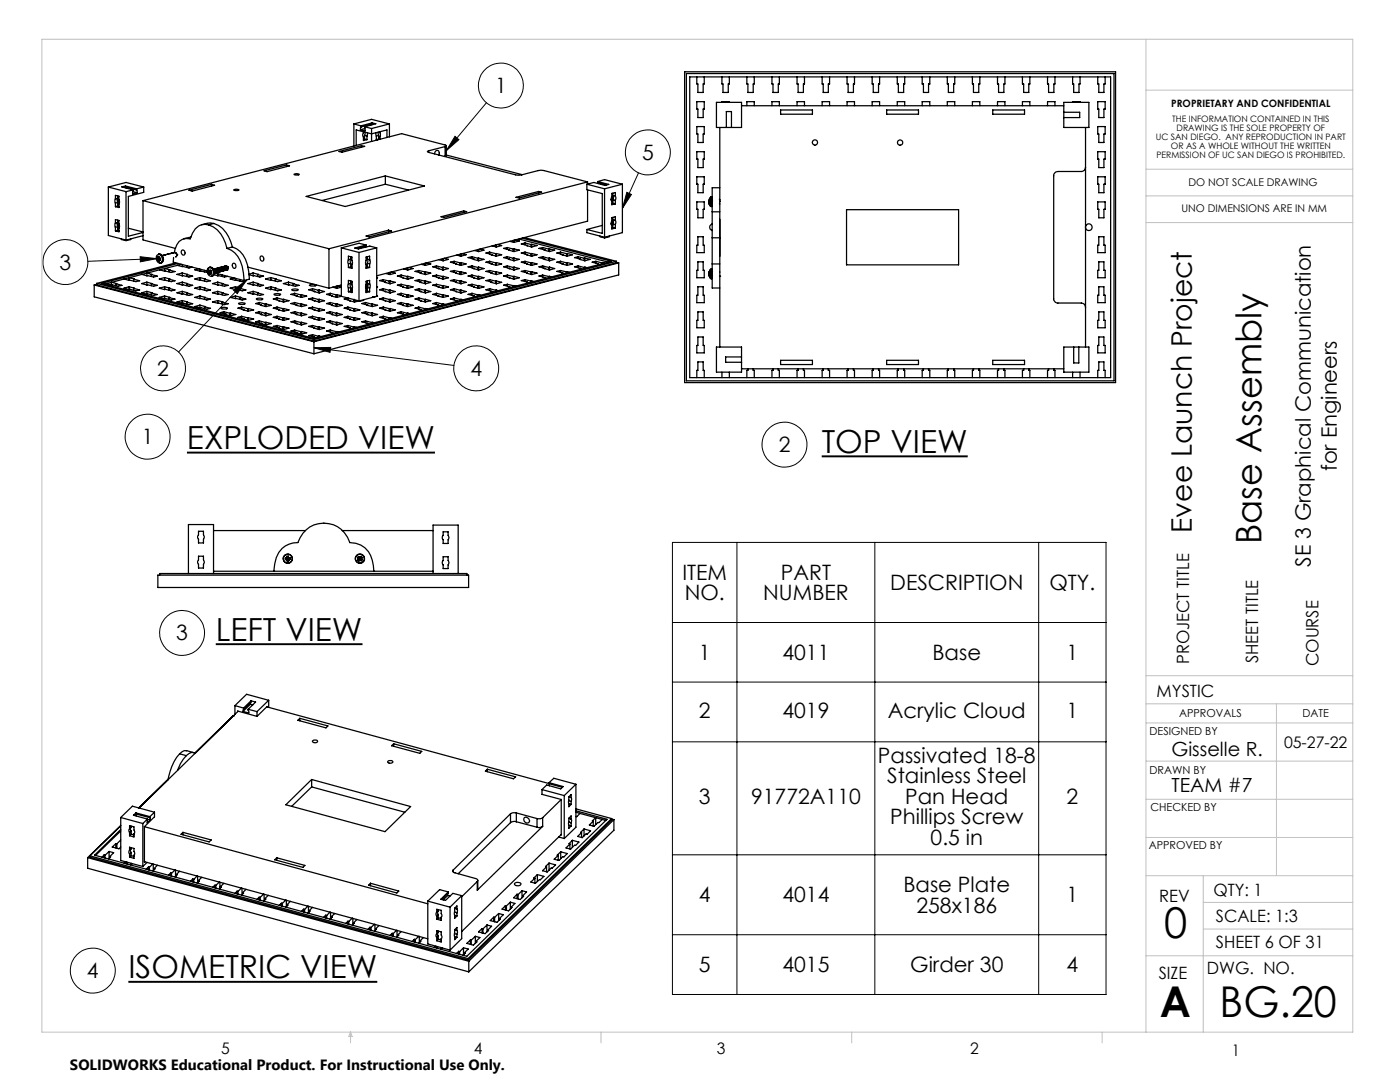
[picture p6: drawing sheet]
<svg xmlns="http://www.w3.org/2000/svg" width="279mm" height="216mm" viewBox="0 0 279 216" stroke-linecap="round" stroke-linejoin="round" font-family="sans-serif">
<defs><g id="words">
<g font-size="8.5">
<text x="232.3" y="187.1">0</text>
<text x="231.5" y="202.9">A</text>
<text x="243.4" y="202.9">BG.20</text>
</g>
<text font-size="7.1" x="251.8" y="108.5" transform="rotate(-90 251.8 108.5)">Base Assembly</text>
<g font-size="6.3">
<text x="37.3" y="89.6">EXPLODED VIEW</text>
<text x="164" y="90.4">TOP VIEW</text>
<text x="43.1" y="127.8">LEFT VIEW</text>
<text x="25.6" y="195.2">ISOMETRIC VIEW</text>
</g>
<text font-size="5.6" x="237.9" y="106.3" transform="rotate(-90 237.9 106.3)">Evee Launch Project</text>
<g font-size="4.2">
<text x="98.8" y="18.6">1</text>
<text x="128.1" y="31.9">5</text>
<text x="11.9" y="53.8">3</text>
<text x="31.4" y="75">2</text>
<text x="93.9" y="75">4</text>
<text x="28.3" y="88.6">1</text>
<text x="155.4" y="90.2">2</text>
<text x="266.8" y="94" transform="rotate(-90 266.8 94)">for Engineers</text>
<text x="261.6" y="113.1" transform="rotate(-90 261.6 113.1)">SE 3 Graphical Communication</text>
<text x="136.2" y="115.7">ITEM</text>
<text x="136.7" y="119.8">NO.</text>
<text x="152.3" y="119.8">NUMBER</text>
<text x="155.8" y="115.7">PART</text>
<text x="177.7" y="117.7">DESCRIPTION</text>
<text x="209.4" y="117.7">QTY.</text>
<text x="35.2" y="127.8">3</text>
<text x="139.5" y="131.7">1</text>
<text x="156.2" y="131.7">4011</text>
<text x="186.1" y="131.7">Base</text>
<text x="212.8" y="131.7">1</text>
<text x="139.5" y="143.2">2</text>
<text x="156.2" y="143.2">4019</text>
<text x="177.2" y="143.2">Acrylic Cloud</text>
<text x="212.8" y="143.2">1</text>
<text x="175.2" y="152.2">Passivated 18-8</text>
<text x="139.5" y="160.4">3</text>
<text x="149.9" y="160.4">91772A110</text>
<text x="177" y="156.3">Stainless Steel</text>
<text x="180.7" y="160.4">Pan Head</text>
<text x="212.8" y="160.4">2</text>
<text x="177.7" y="164.5">Phillips Screw</text>
<text x="185.7" y="168.6">0.5 in</text>
<text x="180.3" y="178">Base Plate</text>
<text x="139.5" y="180.1">4</text>
<text x="156.2" y="180.1">4014</text>
<text x="182.9" y="182.1">258x186</text>
<text x="212.8" y="180.1">1</text>
<text x="17.4" y="195.2">4</text>
<text x="139.5" y="194">5</text>
<text x="156.2" y="194">4015</text>
<text x="181.7" y="194">Girder 30</text>
<text x="212.8" y="194">4</text>
</g>
<g font-size="3.9">
<text x="233.8" y="150.8">Gisselle R.</text>
<text x="233.8" y="158">TEAM #7</text>
</g>
<g font-size="3.4">
<text x="237.3" y="132.5" transform="rotate(-90 237.3 132.5)">PROJECT TITLE</text>
<text x="251.1" y="132.3" transform="rotate(-90 251.1 132.3)">SHEET TITLE</text>
<text x="263.1" y="133" transform="rotate(-90 263.1 133)">COURSE</text>
<text x="230.8" y="139">MYSTIC</text>
<text x="231.3" y="180">REV</text>
<text x="242.2" y="178.7">QTY: 1</text>
<text x="242.7" y="183.9">SCALE: 1:3</text>
<text x="242.7" y="189.2">SHEET 6 OF 31</text>
<text x="231.3" y="195.4">SIZE</text>
<text x="240.9" y="194.3">DWG. NO.</text>
</g>
<g font-size="3.2">
<text x="256.3" y="149.2">05-27-22</text>
<text x="44.2" y="210.4">5</text>
<text x="94.6" y="210.3">4</text>
<text x="143.1" y="210.4">3</text>
<text x="193.6" y="210.3">2</text>
<text x="245.8" y="210.7">1</text>
</g>
<text font-size="3" x="14" y="213.5">SOLIDWORKS Educational Product. For Instructional Use Only.</text>
<g font-size="2.2">
<text x="235.3" y="143.1">APPROVALS</text>
<text x="259.9" y="143.1">DATE</text>
<text x="229.4" y="146.7">DESIGNED BY</text>
<text x="229.4" y="154.4">DRAWN BY</text>
<text x="229.6" y="161.8">CHECKED BY</text>
<text x="229.3" y="169.4">APPROVED BY</text>
</g>
<g font-size="2.1">
<text x="237.2" y="37.1">DO NOT SCALE DRAWING</text>
<text x="235.8" y="42.3">UNO DIMENSIONS ARE IN MM</text>
</g>
<text font-size="2" x="233.8" y="21.4">PROPRIETARY AND CONFIDENTIAL</text>
<g font-size="1.8">
<text x="230.7" y="27.9">UC SAN DIEGO. ANY REPRODUCTION IN PART</text>
<text x="233.7" y="29.7">OR AS A WHOLE WITHOUT THE WRITTEN</text>
<text x="233.9" y="24.4">THE INFORMATION CONTAINED IN THIS</text>
<text x="234.8" y="26.2">DRAWING IS THE SOLE PROPERTY OF</text>
<text x="230.8" y="31.5">PERMISSION OF UC SAN DIEGO IS PROHIBITED.</text>
</g>
</g></defs>
<path d="M37.3 90.3h49.5M164 91.1h29.1M43.1 128.5h29.2M25.6 195.9h49.7" fill="none" stroke="#000" stroke-width=".39"/>
<g fill="none" stroke="#000" stroke-width=".2">
<path d="M90.8 27.2l.8 .7-2.5 2.2zM97.1 20.5l-8 9.6M125.1 38.4l.9 .4-1.8 2.8zM127.4 34.5l-3.2 7.1M28 51.2l3.3 .4-3.3 .6zM31.3 51.6l-13.8 .5M46.6 57.9l2.6-2.1-1.9 2.8zM49.2 55.8l-13.6 14.4M62.7 69.4l3.3-.1-.1 1zM62.7 69.4l27.9 3.5M134.2 108.2h86.5v90.2h-86.5zM147.1 108.2v90.2"/>
<path d="M174.6 108.2v90.2M207.3 108.2v90.2M134.2 124.2h86.5M134.2 136.1h86.5M134.2 148h86.5M134.2 170.6h86.5M134.2 186.5h86.5"/>
<circle cx="100" cy="17.1" r="4.5"/>
<circle cx="129.3" cy="30.4" r="4.5"/>
<circle cx="13" cy="52.3" r="4.5"/>
<circle cx="32.5" cy="73.5" r="4.5"/>
<circle cx="95" cy="73.5" r="4.5"/>
<circle cx="29.5" cy="87.1" r="4.5"/>
<circle cx="156.6" cy="88.7" r="4.5"/>
<circle cx="36.4" cy="126.3" r="4.5"/>
<circle cx="18.5" cy="193.7" r="4.5"/>
</g>
<g fill="none" stroke="#c0c0c0" stroke-width=".2">
<path d="M8.4 7.8h261.6v198.2h-261.6zM228.7 7.8v198.2M228.7 18h41.3M228.7 33.8h41.3M228.7 39.1h41.3M228.7 44.4h41.3M228.7 134.8h41.3M228.7 159.5h41.3M228.7 151.9h41.3M228.7 144.3h41.3M228.7 140.4h41.3M254.7 140.4v34.3"/>
<path d="M228.7 174.7h41.3M228.7 167.1h41.3M240.1 174.7v31.3M228.7 190.7h41.3M240.1 185.4h29.9M240.1 180.1h29.9M70 206v2.1M70 206l.3 .8h-.7zM119.9 206v2.1M170 206v2.1M220 206v2.1"/>
</g>
<path d="M90.8 27.2l.8 .7-2.5 2.2zM125.1 38.4l.9 .4-1.8 2.8zM62.7 69.4l3.3-.1-.1 1zM46.6 57.9l2.6-2.1-1.9 2.8zM28 51.2l3.3 .4-3.3 .6z" fill="#000"/>
<g fill="none" stroke="#000" stroke-width=".25">
<path d="M136.6 14.3h86v62h-86zM137 14.7h85.3v61.3h-85.3zM137.7 15.3h84v60.1h-84zM139.1 15.3v1.5h.2v1.7h1v-1.7h.2v-1.5M144.1 15.3v1.5h.2v1.7h1v-1.7h.3v-1.5M149 15.3v1.5h.3v1.7h1v-1.7h.2v-1.5M154.1 15.3v1.5h.2v1.7h1v-1.7h.2v-1.5M159.1 15.3v1.5h.2v1.7h1v-1.7h.2v-1.5M164.1 15.3v1.5h.2v1.7h1v-1.7h.3v-1.5M169.1 15.3v1.5h.2v1.7h1v-1.7h.2v-1.5M174.1 15.3v1.5h.2v1.7h1v-1.7h.2v-1.5M179.1 15.3v1.5h.2v1.7h1v-1.7h.3v-1.5"/>
<path d="M184 15.3v1.5h.3v1.7h1v-1.7h.3v-1.5M189.1 15.3v1.5h.2v1.7h1v-1.7h.2v-1.5M194.1 15.3v1.5h.2v1.7h1v-1.7h.2v-1.5M199.1 15.3v1.5h.2v1.7h1v-1.7h.3v-1.5M204 15.3v1.5h.3v1.7h1v-1.7h.2v-1.5M209.1 15.3v1.5h.2v1.7h1v-1.7h.2v-1.5M214.1 15.3v1.5h.2v1.7h1v-1.7h.2v-1.5M219.1 15.3v1.5h.2v1.7h1v-1.7h.3v-1.5M21.6 37.3v9.7l3.6 .9 3.3-.9M21.6 37.3l3.6 .9M21.6 37.3l3.6-.9 3.5 .9M23 39.7l-.1 .2 .1 .6"/>
<path d="M23 39.7v-.7l.7 .2v1.1M23.4 39.7l.1 1.4M23.5 39.5l-.1 .3 .1 .6M23.5 39.5l-.5 .2M23.5 39.1v.4M23.7 39.9l.1 .3-.1 1.2-.7-.2M25 37.4l.1 .1M25 37.1l-.7 .2 2.3 .6M25 37.1l2.3 .6M25 37.4l2.3 .5M25 37.1v.3M25.2 38.2v9.8"/>
<path d="M26.5 38.2l.9 .3M26.6 37.9l-.1 .8 .9-.2M26.6 37.9l-1.4 .3M27.3 37.9l.1 .6M27.3 37.7v.2M28.7 37.3v1.1l-3.1 .8v7.9l2.9-.7M28.7 37.3l-1.4 .4M37.7 38l4.5-1.2 .6 .2-4.5 1.1zM42.2 36.8v.3M46.7 37.9a.81 .81 0 0 1 1 .1h-.7zM52.7 34.1l4.5-1.2 .6 .2-4.5 1.2zM57.2 32.9v.3"/>
<path d="M58.7 34.7a.81 .81 0 0 1 1 .2h-.7zM61.1 39.2l15.8-4.1 7.8 2-15.8 4.1zM67.7 30.2l4.4-1.1 .7 .1-4.5 1.2zM70.6 24.7v4.4M70.6 24.7l1.4 .4M70.6 24.7l3.6-.9 3.5 .9M72 25.3l-.1 .6M72 25.1v.2M72.1 29.1v.3M72.5 26.3l-.1 .5 .1 1.2 .7-.1M72.7 27.7l.5 .2M72.7 27.7l-.2 .1"/>
<path d="M72.7 27l.5 .2M72.7 27v.7M72.8 25.3v.8l-.9-.2M72.8 25.3l1.4 .3M72.8 25.6l-.9 .3M72.8 26.4l-.1 .6M73.2 27.2v.7M73.3 26.5l-.1 .7M74.2 25.6v2.6M74.3 24.8l-.1 .1M74.3 24.5l.7 .2-2.2 .6M74.3 24.5l-2.3 .6"/>
<path d="M74.3 24.5v.3M74.3 24.8l-2.3 .5M75 26.5l.1 .7M75.1 27.2v.7M75.1 27.9h.3M75.5 26.4l.1 .6M75.6 27.7l-.5 .2M75.6 27l-.5 .2M75.6 27v.7M75.8 26.3l.1 .4-.1 1.1-.2-.1M76.9 36.8l-12.6 3.2M76.9 36.8l4.6 1.1"/>
<path d="M76.9 35.1v1.7M77.2 27.4v-1.5l-3 .8-3.1-.8v3.1M77.7 24.7l-3.5 .9M77.7 24.7v2.6M85.5 30.4l17.5 4.5h1l3.5-.9h.7l9.1 2.3M85.5 30.1l-.2 .1 .2 .2M85.5 30.1v.3M86.7 30.7v-.2a.51 .51 0 0 1 .8-.4l.2 .4-.1 .4M88.8 29.2l.3-.2-8.9-2.3-51.7 13.3M88.8 29.2l-3.3 .9M88.8 31.2h-.1M88.8 29.2v2"/>
<path d="M89.1 29.1v2l-.3 .1M89.1 30.9l15.1 4M103 39.4l4.5-1.2 .6 .1-4.5 1.2zM107.5 38.2v.3M117.1 36.8v1.1l3.1 .7v8l-3.1-.8M117.1 36.8l3.5 .9M117.3 36.3l-51.6 13.3M117.3 36.3v.4M117.3 37.9v6.2l-42.1 10.9M119.3 36.4v.2M119.3 36.2l2.2 .6-.7 .2-2.3-.6-1.4 .4M119.3 36.2l1.3-.4 3.6 1"/>
<path d="M119.3 36.4l1.7 .5M119.3 36.2v.2M120.6 37.7v9.6M122 40l.3 .1M122.1 39.3l-.1 .4 .1 1.2 .7-.2M122.1 39.8h-.1M122.1 39.8h.2M122.3 39l.1 .4-.1 .5 .5 .1M122.3 39l.5 .1M122.3 38.6v.4M122.4 39.2l-.1 1.4M122.8 39.1l.1 .3-.1 .6"/>
<path d="M122.8 39.1v-.7l-.7 .2v1.2M122.8 40v.7M124.2 36.8l-3.6 .9M124.2 36.8v9.6l-3.6 .9M139.1 20.3h1.4v1.5h-.2v1.7h-1v-1.7h-.2zM139.1 25.3h1.4v1.4h-.2v1.7h-1v-1.7h-.2zM139.1 30.3h1.4v1.4h-.2v1.7h-1v-1.7h-.2zM139.1 35.3h1.4v1.5h-.2v1.7h-1v-1.7h-.2zM141.6 39.8l-.1 .3M141.6 39.8h.1M141.8 39.4l-.2 .4M141.8 39.4v1.7"/>
<path d="M141.9 39.3l-.1 .1M141.9 39.3v1.9M141.9 39.3h.1M142 39.3l.1 .2M142 39.3v1.9M142.1 39.9h.1M143 20.4h5v5h-5zM143.7 39.9l-.1-.1v.4M143.7 37.5h-1.6v4.8M143.7 25.4v22M144.1 20.4v-.1h1.5v.1M145 25.4v-3.1h1v3.1"/>
<path d="M148 21.1h64.3M149 21.1v-.8h1.5v.8M154.1 21.1v-.8h1.4v.8M155.8 21.9h6.3v.9h-6.3zM159.1 21.1v-.8h1.4v.8M164.1 21.1v-.8h1.5v.8M169.1 21.1v-.8h1.4v.8M174.1 21.1v-.8h1.4v.8M177 21.9h6.3v.9h-6.3zM179.1 21.1v-.8h1.5v.8M184 21.1v-.8h1.6v.8M189.1 21.1v-.8h1.4v.8"/>
<path d="M194.1 21.1v-.8h1.4v.8M198.1 21.9h6.4v.9h-6.4zM199.1 21.1v-.8h1.5v.8M204 21.1v-.8h1.5v.8M209.1 21.1v-.8h1.4v.8M212.3 20.4h5v5h-5zM212.3 22.4h3.2v1.1h-3.2M214.1 20.4v-.1h1.4v.1M216.6 33.4a.84 .84 0 0 1-.8 .8h-4.7a.84 .84 0 0 0-.8 .9v24.5a.84 .84 0 0 0 .8 .9h4.7a.84 .84 0 0 1 .8 .8M216.6 25.4v43.9M219.1 20.3h1.5v1.5h-.3v1.7h-1v-1.7h-.2zM219.1 25.3h1.5v1.4h-.3v1.7h-1v-1.7h-.2z"/>
<path d="M219.1 30.3h1.5v1.4h-.3v1.7h-1v-1.7h-.2zM219.1 35.3h1.5v1.5h-.3v1.7h-1v-1.7h-.2zM18.8 56.9v2.3l43.9 11.4M18.8 56.9l43.9 11.3M19.3 56.6v.3l43.4 11.2M19.3 56.7l-.5 .2M19.3 56.6l43.4 11.2M21.2 56.6l-.4 .1M21.2 56.6l1 .3M22.2 56.3v.6M22.3 56.3l1 .3h-.2M22.3 56.3l-1.1 .3"/>
<path d="M23 44.5l-.1 .2 .1 .7M23 44.5v-.7l.7 .2v1.2M23 40.5v.7M23 45.4v.7M23.1 56.6l1.2 .3-.7 .2-1.4-.2M23.1 56.6v.4M23.4 44.6l.1 1.3M23.5 44.4l-.1 .3 .1 .5M23.5 41.1l-.5 .1M23.5 41.1l.2 .1M23.5 43.9v.5M23.5 40.4l-.5 .1"/>
<path d="M23.5 45.9l-.5 .2M23.5 45.9l.2 .1M23.5 44.4l-.5 .1M23.5 45.2l-.5 .2M23.7 44.7l.1 .3-.1 1.2-.7-.1M23.7 40.3l.1 .1M23.7 40.3l-.2 .1M23.7 45.2h.1M23.7 45.2h-.2M23.8 40.5l-.3 .1M23.8 45.4h-.3M24.2 47.7v.1l1 .2"/>
<path d="M24.8 55.7l-2.5 .6M24.8 55.7l1 .3M25.6 45.5l2.9 .8M25.8 57.2l1 .3h-.1M25.8 57.2l-1.1 .3 1.1 .3M25.8 55.4v.6M25.8 57.2v.6M25.8 55.4l1 .3h-.1M25.8 55.4l-1 .3M26.1 47.7v.1l-.9 .2M26.7 57.5l1.2 .4-.8 .1-1.2-.3-.1 .1M26.7 55.7l1.2 .3-.8 .2-1.3-.2"/>
<path d="M26.7 55.7v.4M26.7 57.5v.4M28.3 54.8l-2.5 .6M28.3 54.8l1 .2M28.5 40l37.2 9.6M28.5 40v7.9l6.5 1.7M29.3 56.3l-1 .3 1 .3M29.3 58.1l-1 .3 1 .3M29.3 58.1l1 .3-.1 .1M29.3 56.3l1 .3h-.1M29.3 54.5v.5M29.3 56.3v.6"/>
<path d="M29.3 58.1v.6M29.4 54.5l.9 .3h-.1M29.4 54.5l-1.1 .3M30.2 56.6l1.2 .3-.7 .2-1.4-.2M30.2 58.5l1.2 .3-.7 .1-1.4-.2M30.2 54.8l1.2 .3-.7 .2-1.4-.3M30.2 54.8v.4M30.2 56.6v.4M30.2 58.5v.3M31.3 51.8h.1M31.4 50.9a.83 .83 0 0 1 .9 .3 .83 .83 0 0 1 0 .9 .55 .55 0 0 1-.5 .4 .55 .55 0 0 1-.5-.5l-.1-.6zM31.4 51.5h.1"/>
<path d="M31.4 51.5h-.1v.3M31.4 51.8h.1M31.5 51.9h.1M31.5 51.4h.1M31.5 51.4v.1M31.5 51.5h.1M31.5 51.5h-.1M31.5 51.8v.1M31.5 51.9l.1 .2M31.5 51.2h.2v.2M31.5 51.2v.2M31.5 51.2h.1"/>
<path d="M31.7 51.4v.1M31.7 51.4h.1M31.7 51.4h-.2M31.7 51.4l-.2 .1M31.7 51.5h.1M31.7 51.5v.1M31.7 51.5h-.3M31.7 51.9l.1 .2h-.2M31.7 51.9h.1M31.7 52l-.1 .1M31.7 51.6h.1M31.7 51.6l-.4 .2"/>
<path d="M31.7 51.9h-.2M31.8 51.9h.1M31.8 51.5a.17 .17 0 0 1 .2 .2 .17 .17 0 0 1-.2 .2M31.8 51.5h.1M31.8 51.9h-.3M31.8 51.6h.1M31.8 51.6l.1 .1M31.8 51.6l-.4 .2M31.9 53.8l-2.5 .7M31.9 53.8l.9 .3M31.9 51.7v.1M31.9 51.7l-.4 .2"/>
<path d="M32 51.8l-.2 .1M32.1 52.5a.96 .96 0 0 0 .5-1.1 .96 .96 0 0 0-1-.7 .96 .96 0 0 1 .9 .8 .96 .96 0 0 1-.6 1M32.4 51h.1M32.6 50.9h.1M32.7 50.9h.1M32.8 50.9h.1M32.8 57.2l1.1 .3h-.2M32.8 59.1l1.1 .2-.2 .1M32.8 55.4l1.1 .3h-.2M32.8 59.1l-1 .2 1 .3M32.8 57.2l-1 .3 1 .3M32.8 55.4l-1 .3 1 .3"/>
<path d="M32.8 53.6v.5M32.8 55.4v.6M32.8 57.2v.6M32.8 59.1v.5M32.9 53.6l1 .2-.2 .1M32.9 53.6l-1 .2M32.9 50.9h.1M33 50.8h.1M33.2 50.8h.1M33.4 50.7h.1M33.4 50.7l-.1 .1M33.5 50.7h.1"/>
<path d="M33.7 50.7h-.1M33.7 50.7h.1M33.7 59.4l1.2 .3-.7 .2-1.4-.3M33.7 57.5l1.2 .4-.7 .1-1.4-.2M33.7 55.7l1.2 .3-.7 .2-1.4-.2M33.7 53.9l1.2 .3-.7 .2-1.4-.3M33.7 53.9v.4M33.7 55.7v.4M33.7 57.5v.4M33.7 59.4v.4M33.8 50.6h.1M33.9 50.6h.1"/>
<path d="M34 50.6h.1M34.1 50.6h.1M34.2 50.5h.1M34.4 50.5h.1M34.5 50.4h.1M34.6 50.4h.1M34.6 51.4v.9l6.8 1.8M34.7 50.4h.1M34.8 50.4a.52 .52 0 0 1 .4 .8h-.1M35 50.4l.3 .5-.2 .3M35.1 50.4l.2 .4M35.1 52.5l-15.8 4.1"/>
<path d="M35.1 51.2l-.1 .1M35.2 50.6l.1 .2M35.3 50.8h.1M35.4 53l-2.5 .6M35.4 53l1 .2M36.2 52.7l-.8 .3M36.3 50a.49 .49 0 0 1 .6 .3 .49 .49 0 0 1-.4 .6l-.3-.4zM36.4 56.3l1 .3h-.1M36.4 58.1l1 .3-.1 .1M36.4 60l1 .3h-.1M36.4 54.5l1 .3h-.1M36.4 60l-1.1 .3 1.1 .2"/>
<path d="M36.4 53.2l1.3 .3 .6-.2M36.4 58.1l-1.1 .3 1.1 .3M36.4 56.3l-1.1 .3 1.1 .3M36.4 54.5l-1.1 .3 1.1 .2M36.4 52.8v.4M36.4 54.5v.5M36.4 56.3v.6M36.4 58.1v.6M36.4 60v.5M37.3 58.5l1.2 .3-.8 .1-1.3-.2M37.3 56.6l1.2 .3-.8 .2-1.3-.2M37.3 54.8l1.2 .3-.8 .2-1.3-.3"/>
<path d="M37.3 53v.3M37.3 54.8v.4M37.3 56.6v.4M37.3 58.5v.3M38.1 47.3l-1.4 .3M39.7 53.6l-.8 .2 1 .3M39.9 59.1l1.1 .2-.2 .1M39.9 55.4l1.1 .3h-.2M39.9 57.2l1.1 .3h-.2M39.9 59.1l-1 .2 1 .3M39.9 57.2l-1 .3 1 .3M39.9 55.4l-1 .3 1 .3"/>
<path d="M39.9 54.1l1.5 .2M39.9 53.7v.4M39.9 55.4v.6M39.9 57.2v.6M39.9 59.1v.5M40.8 57.5l1.2 .4-.7 .1-1.2-.3-.2 .1M40.8 59.4l1.2 .3-.7 .2-1.4-.3M40.8 55.7l1.2 .3-.7 .2-1.4-.2M40.8 53.9v.4M40.8 55.7v.4M40.8 57.5v.4M40.8 59.4v.4"/>
<path d="M41.5 54l.1-.2 .1 .2M41.5 54l.1 .2M41.5 53.6a.83 .83 0 0 1 1 .2 .83 .83 0 0 1 0 1 .54 .54 0 0 1-.5 .3 .54 .54 0 0 1-.5-.5 1.01 1.01 0 0 1 0-1zM41.5 54.5l.1 .2 .1-.1M41.6 54.2h.1M41.6 54.2v.2M41.6 54.4l-.1 .1M41.6 44.9a2.59 2.59 0 0 0-3.2 1.6l-.4 1.2a2.4 2.4 0 0 0-3.1 2.1l-.1 .6M41.6 44.9a5.9 5.9 0 0 1 3.7 4.7M41.7 54h.1M41.7 54h-.2M41.7 54.6h.1"/>
<path d="M41.8 54h.1M41.8 54.6h.1M41.8 53.3a.95 .95 0 0 1 1 .7 .95 .95 0 0 1-.5 1.1 .97 .97 0 0 0 .3-1 .97 .97 0 0 0-.9-.7l-.1 .1M41.8 54.6l.2 .2M41.8 54h.3v.2l-.1 .1M41.9 54.3l.1 .1M41.9 54.3l-.4 .2M42 54.4l.2 .2-.2 .2M42 54.4h.1M42 54.3v.1M42 54.3h-.1M42 54h.1"/>
<path d="M42 54v.1M42 54.1v.1M42 54.1l-.4 .1M42 54l-.4 .2M42 54.3l-.4 .1M42 54.2l-.4 .1h.4M42 54.5h.1M42 54.5l-.3 .1M42 54.2v.1M42 54.5l-.2 .1M42.1 54.7l-.1 .1M42.1 54h-.3"/>
<path d="M42.1 54.5l-.3 .1M42.7 53.8l.2 .4-.1 .3M42.7 44.6a6.2 6.2 0 0 1 3.7 4.7M42.7 44.6a4.5 4.5 0 0 0-2.5 .2M42.7 44.6l-1.1 .3M42.7 53.7l.3 .3-.1 .5 .1-.5zM42.7 54.8l.8 .2M42.8 53.6l.3 .3v.5M42.9 53.6l.2 .3v.5M42.9 54.5h.1M43 54.5l5.7 1.5M43 53.6l.3 .3v.5v-.5z"/>
<path d="M43.1 54.4h.1M43.1 54.4h-.1M43.1 53.6l.3 .3v.4v-.4zM43.2 54.5l-.4 .1M43.2 54.4h.1M43.3 53.5l.3 .3-.1 .5M43.4 54.3l-.1 .1M43.5 53.5l.2 .3v.5M43.5 58.1l1 .3-.2 .1M43.5 60l1 .3h-.2M43.5 60l-1.1 .3 1.1 .2M43.5 58.1l-1.1 .3 1.1 .3"/>
<path d="M43.5 56.3l1 .3h-.2M43.5 56.3l-1.1 .3 1.1 .3M43.5 55l1.3 .3 .6-.2M43.5 54.6v.4M43.5 56.3v.6M43.5 58.1v.6M43.5 60v.5M43.5 54.3h.1M43.6 53.4l.3 .3v.5v-.5zM43.7 54.3h.1M43.7 54.3h-.1M43.7 53.4l.3 .3v.5"/>
<path d="M43.8 54.2v.1M43.9 53.4l.3 .3-.1 .5M43.9 53.3l.3 .4-.1 .5M44 54.2h-.1M44 53.3l.3 .3v.5M44.1 53.3l.2 .3v.5M44.1 54.2h.1M44.3 54.1h.1M44.3 53.2l.3 .4v.4v-.4zM44.3 58.5l1.2 .3-.7 .1-1.3-.2M44.3 56.6l1.2 .3-.7 .2-1.3-.2M44.3 54.9v.3"/>
<path d="M44.3 56.6v.4M44.3 58.5v.3M44.4 54.1v-.5l-.2-.3 .3 .3-.1 .5M44.5 53.2l.3 .3-.1 .5M44.6 54h-.1M44.7 53.2l.2 .3v.4M44.7 54h.1M44.8 53.1l.3 .3-.1 .5v-.5zM44.9 53.9h.1M44.9 53.9l-.1 .1M44.9 53.1l.3 .3v.5M45 53a.45 .45 0 0 1 .4 .3 .45 .45 0 0 1 0 .4"/>
<path d="M45 53.9h.1M45.1 53.1l.3 .4-.1 .3M45.3 49.6a5.2 5.2 0 0 1 3.3 4.9l.1 1.5M45.3 53.8l-.1 .1M45.3 53.8h.1M45.4 53.2h.1M45.4 53.2l.1 .3M46.4 49.3a5.2 5.2 0 0 1 3.2 4.9l.2 1.5-1.1 .3M46.4 49.3l-1.1 .3M46.5 52.6a.5 .5 0 0 1 .6 .3 .5 .5 0 0 1-.4 .7l-.3-.5zM46.7 55.5l-.8 .2 1.1 .3M47 57.2l1 .3h-.1"/>
<path d="M47 59.1l-1.1 .2 1.1 .3M47 57.2l-1.1 .3 1.1 .3M47 59.1l1 .2-.1 .1M47 56l1.3 .2 .8-.2h-.3M47 55.5v.5M47 57.2v.6M47 59.1v.5M47.9 57.5l1.2 .4-.8 .1-1.3-.2M47.9 59.4l1.2 .3-.8 .2-1.3-.3M47.9 55.8v.3M47.9 57.5v.4M47.9 59.4v.4"/>
<path d="M49.5 53.3l16.2 4.2M49.7 54.8l.8 .2M50.5 54.5l1.1 .3h-.2M50.5 56.3l1.1 .3h-.2M50.5 56.3l-1 .3 1 .3M50.5 58.1l1.1 .3-.2 .1M50.5 58.1l-1 .3 1 .3M50.5 54.5l-.8 .2M50.5 54.5v.5M50.5 56.3v.6M50.5 58.1v.6M51.2 59.6l.6-.1 .6 .1a.89 .89 0 0 1-1.2 .1z"/>
<path d="M51.4 58.5l1.2 .3-.7 .1-1.4-.2M51.4 54.8l1.2 .3-.7 .2-1.4-.3M51.4 56.6l1.2 .3-.7 .2-1.4-.2M51.4 54.8v.4M51.4 56.6v.4M51.4 58.5v.3M52 51.2a.5 .5 0 0 1 .6 .3 .5 .5 0 0 1-.3 .6l-.4-.4zM54 55.4l1.1 .3h-.1M54 57.2l1.1 .3h-.1M54 57.2l-1 .3 1 .3M54 55.4l-1 .3 1 .3M54 55.4v.6"/>
<path d="M54 57.2v.6M54.7 58.7l.7-.1 .6 .1a.89 .89 0 0 1-1.3 0zM55 57.5l1.2 .4-.8 .1-1.2-.3-.2 .1M55 55.7l1.2 .3-.8 .2-1.4-.2M55 55.7v.4M55 57.5v.4M55.3 59.4l1.2 .4M55.3 59.4l-.8 .3 1.2 .3M55.3 59.4v.4M55.7 60h-.1l1 .3M55.7 60h.1M56.5 59.8v.4"/>
<path d="M56.6 59.7l1.1 .3-1.1 .3M56.6 59.7l-.1 .1M56.6 59.7v.6M57.6 56.3v.6M57.6 56.3l1 .3h-.1M57.6 56.3l-1 .3 1 .3M58.3 57.7l.6-.1 .6 .1a.89 .89 0 0 1-1.3 .1zM58.5 56.6l1.2 .3-.8 .2-1.3-.2M58.5 56.6v.4M58.8 58.5l-.7 .2 1.2 .4M58.8 58.5l1.2 .3M58.8 58.5v.4"/>
<path d="M59.3 59.1h-.2l1.1 .2M59.3 59.1h.1M60 58.8v.5M60.2 58.8h-.2M60.2 58.8l1 .3-1 .2M60.2 58.8v.5M61.7 56.9h.1a1.06 1.06 0 0 1 1.2 .1l-.8 .1zM62.4 59.4l-.8 .3 1.2 .3M62.4 59.4l1.1 .4M62.4 57.6l1.1 .3M62.4 57.6l-.8 .2 1.2 .3M62.4 57.6v.4"/>
<path d="M62.4 59.4v.4M62.8 60h-.1l1 .3M62.8 58.1l-.1 .1 1 .3M62.8 58.1v.1M62.8 60h.1M63.5 57.9v.5M63.5 59.8v.4M63.7 59.7l1.1 .3-1.1 .3M63.7 59.7l-.2 .1M63.7 57.9l1.1 .3-1.1 .3M63.7 57.9h-.2M63.7 57.9v.6"/>
<path d="M63.7 59.7v.6M65.7 49.6v7.9M65.9 58.5l1.2 .3M65.9 58.5l-.7 .2 1.2 .4M65.9 58.5v.4M66.4 59.1h-.2l1 .2M66.4 59.1h.1M66.4 57.3l.8 .2M67.1 57.1v.4M67.1 58.8v.5M67.2 58.8h-.1M67.2 58.8l.9 .2"/>
<path d="M67.2 57.1v.4M67.2 58.8v.5M67.5 57l.6 .2M68.1 59.1l3.5 .9M68.1 49.5l3.5 .9M68.1 49.5v9.6M68.1 59.1l-.9 .2M68.1 57.3l-.9 .2M68.1 56.9l-2.4 .6M69.4 59.8v-.4l-.7 .3 1.2 .3M69.5 51.8v-.7l.7 .2 .1 1.1-.1 1.2-.7-.2M69.5 51.8l-.1 .2 .1 .7"/>
<path d="M69.5 56.7v-.7l.7 .1 .1 1.1-.1 1.2-.7-.2M69.5 56.7l-.1 .1 .1 .7M69.5 52.7v.7M69.5 57.5v.7M69.9 60h-.2l1.1 .3M69.9 60h.1M70 51.7l-.1 .3 .1 .5M70 56.5l-.1 .3 .1 .6M70 53.2l-.5 .2M70 53.2l.2 .1M70 51.7l-.5 .1M70 51.2v.5"/>
<path d="M70 52.5v.7M70 56.1v.4M70 57.4v.7M70 52.5l-.5 .2M70 58.1l-.5 .1M70 58.1h.2M70 56.5l-.5 .2M70 57.4l-.5 .1M70 57.8h.2M70 56.4l.2 .1M70.2 57.9l-.2 .1M70.2 56.3l-.2 .1"/>
<path d="M70.6 59.8v.4M70.7 59.7v.2M70.7 59.9l.9 .2M70.8 59.9v.4M71.6 50.4v9.6M72.6 59.8v.1l-1 .2M73 57.1l.4 .1M73.1 49.1l-.1 .2M73.1 48.9v.2M73.1 48.9l-2.3 .6 .7 .2 2.3-.6 1.4 .4M73.1 48.9l-1.5-.4-3.5 1M73.1 49.1l-1.8 .5"/>
<path d="M73.1 57.9l.2 .1M73.1 56.7l.3 .1M73.1 47.1l4.4-1.2 .6 .2-4.4 1.2zM73.3 51.7l.1 .3-.1 .5M73.3 56.5l.1 .3-.1 .6M73.3 53.2l.5 .2M73.3 53.2l-.2 .1M73.3 51.7l.5 .1M73.3 51.2v.5M73.3 52.5v.7M73.3 56.1v.4M73.3 57.4v.7"/>
<path d="M73.3 52.5l.5 .2M73.3 58.1l.5 .1M73.3 58.1h-.2M73.3 56.5l.5 .2M73.3 57.4l.5 .1M73.4 57.2l-.1 .1M73.8 51.8l.1 .4-.1 .5M73.8 51.8v-.7l-.7 .2-.1 1.1 .1 1.2 .7-.2M73.8 56.7l.1 .3-.1 .5M73.8 56.7v-.7l-.7 .1-.1 1.1 .1 1.2 .7-.2M73.8 52.7v.7M73.8 57.5v.7"/>
<path d="M74.3 59.3h.1M75.2 49.5l-3.6 .9M75.2 49.5v9.6l-3.6 .9M75.2 57.2l.2 .1h-.2M75.2 59l.2 .1-1.1 .2M75.2 55.4h.2l-.2 .1M76.5 59.4l1.2 .4M76.5 59.4l-.8 .3 1.2 .3M76.5 57.6l1.2 .3M76.5 57.6l-.8 .2 1.2 .3M76.5 55.8l-.8 .2 1.2 .3M76.5 55.8l1.2 .3"/>
<path d="M76.5 55.8v.4M76.5 57.6v.4M76.5 59.4v.4M76.9 60h-.1l1.1 .3M76.9 58.1l-.1 .1 1.1 .3M76.9 56.3h-.1l1.1 .3M76.9 56.3v.1M76.9 58.1v.1M76.9 60h.1M77 54.6l.9 .2M77.5 45.9v.3M77.7 54.4v.4"/>
<path d="M77.7 56.1v.5M77.7 57.9v.5M77.7 59.8v.4M77.9 59.7l-.2 .1M77.9 59.7l1 .3-1 .3M77.9 57.9h-.2M77.9 57.9l1 .3-1 .3M77.9 56.1h-.2M77.9 56.1l1 .2-1 .3M77.9 54.3v.5M77.9 56.1v.5M77.9 57.9v.6"/>
<path d="M77.9 59.7v.6M78.1 54.3l.8 .2-1 .3M80 58.5l1.2 .3M80 58.5l-.7 .2 1.2 .4M80 56.7l1.2 .3M80 56.7l-.7 .2 1.2 .3M80 54.9l-.7 .2 1.2 .3M80 54.9l1.2 .3M80 54.9v.4M80 56.7v.4M80 58.5v.4M80.5 59.1h-.2l1.1 .2"/>
<path d="M80.5 57.2l-.2 .1 1.1 .2M80.5 55.4h-.2l1.1 .3M80.5 55.4v.1M80.5 57.2v.1M80.5 59.1h.1M80.5 53.7l.9 .2M81.2 53.5v.3M81.2 55.2v.5M81.2 57v.5M81.2 58.8v.5M81.4 57l1 .3-1 .2M81.4 58.8l1 .3-1 .2"/>
<path d="M81.4 58.8h-.2M81.4 57h-.2M81.4 55.1l1 .3-1 .3M81.4 55.1l-.2 .1M81.4 53.4v.5M81.4 55.1v.6M81.4 57v.5M81.4 58.8v.5M81.6 53.4l.8 .2-1 .3M83.6 59.4l1.2 .4M83.6 59.4l-.8 .3 1.2 .3M83.6 57.6l1.2 .3"/>
<path d="M83.6 57.6l-.8 .2 1.2 .3M83.6 55.8l-.8 .2 1.2 .3M83.6 55.8l1.2 .3M83.6 54l-.8 .2 1.2 .3M83.6 54l1.2 .3M83.6 54v.4M83.6 55.8v.4M83.6 57.6v.4M83.6 59.4v.4M84 58.1l-.1 .1 1 .3M84 60h-.1l1 .3M84 56.3h-.1l1 .3"/>
<path d="M84 54.5h-.1l1 .3M84 54.5h.1M84 56.3v.1M84 58.1v.1M84 60h.1M84.1 52.7l.8 .3M84.8 52.6v.3M84.8 54.3v.5M84.8 56.1v.5M84.8 57.9v.5M84.8 59.8v.4M84.9 57.9l1.1 .3-1.1 .3"/>
<path d="M84.9 59.7l-.1 .1M84.9 59.7l1.1 .3-1.1 .3M84.9 57.9h-.1M84.9 56.1h-.1M84.9 56.1l1.1 .2-1.1 .3M84.9 54.2l-.1 .1M84.9 54.2l1.1 .3-1.1 .3M84.9 52.5v.5M84.9 54.2v.6M84.9 56.1v.5M84.9 57.9v.6M84.9 59.7v.6"/>
<path d="M85.1 52.5l.9 .2-1.1 .3M87.1 53.1v.3M87.1 54.9v.4M87.1 56.7v.4M87.1 58.5v.4M87.1 58.5l1.2 .3M87.1 58.5l-.7 .2 1.2 .4M87.1 56.7l-.7 .2 1.2 .3M87.1 56.7l1.2 .3M87.1 54.9l-.7 .2 1.2 .3M87.1 54.9l1.2 .3M87.1 53.1l-.7 .1 1.2 .4"/>
<path d="M87.1 53.1l1.2 .3M87.6 59.1h-.2l1 .2M87.6 57.2l-.2 .1 1 .2M87.6 55.4h-.2l1 .3M87.6 53.6h-.2l1 .3M87.6 53.6h.1M87.6 55.4v.1M87.6 57.2v.1M87.6 59.1h.1M87.6 51.8l.8 .2M88 43.3l4.5-1.2 .6 .1-4.5 1.2zM88.3 51.6v.4"/>
<path d="M88.3 53.4v.4M88.3 55.2v.5M88.3 57v.5M88.3 58.8v.5M88.4 51.6v.4M88.4 53.3v.6M88.4 55.1v.6M88.4 57v.5M88.4 58.8v.5M88.4 55.1l1.1 .3-1.1 .3M88.4 58.8h-.1M88.4 58.8l1.1 .3-1.1 .2"/>
<path d="M88.4 57h-.1M88.4 57l1.1 .3-1.1 .2M88.4 55.1l-.1 .1M88.4 53.3l1.1 .3-1.1 .3M88.4 53.3l-.1 .1M88.7 51.5l.8 .3-1.1 .2M90.6 59.4l1.2 .4M90.6 59.4l-.7 .3 1.2 .3M90.6 57.6l1.2 .3M90.6 57.6l-.7 .2 1.2 .3M90.6 55.8l-.7 .2 1.2 .3M90.6 55.8l1.2 .3"/>
<path d="M90.6 54l-.7 .2 1.2 .3M90.6 54l1.2 .3M90.6 52.1l-.7 .2 1.2 .3M90.6 52.1l1.2 .4M90.6 52.1v.4M90.6 54v.4M90.6 55.8v.4M90.6 57.6v.4M90.6 59.4v.4M91.1 60h-.2l.4 .1M91.1 58.1l-.2 .1 1.1 .3M91.1 56.3h-.2l1.1 .3"/>
<path d="M91.1 54.5h-.2l1.1 .3M91.1 52.6l-.2 .1 1.1 .3M91.1 52.6v.1M91.1 54.5h.1M91.1 56.3v.1M91.1 58.1v.1M91.1 60h.1M91.2 50.9l.8 .2M91.8 50.7v.4M91.8 52.5v.4M91.8 54.3v.5M91.8 56.1v.5"/>
<path d="M91.8 57.9v.5M91.8 59.8v.2M92 57.9l1 .3-1 .3M92 59.7l.4 .1M92 59.7l-.2 .1M92 52.4l-.2 .1M92 57.9h-.2M92 56.1h-.2M92 56.1l1 .2-1 .3M92 54.2l-.2 .1M92 54.2l1 .3-1 .3M92 52.4l1 .3-1 .3"/>
<path d="M92 50.7v.4M92 52.4v.6M92 54.2v.6M92 56.1v.5M92 57.9v.6M92 59.7v.2M92.2 50.6l.8 .2-1 .3M92.5 42.1v.3M94.2 58.5l1.2 .3M94.2 58.5l-.8 .2 1.2 .4M94.2 56.7l1.2 .3M94.2 56.7l-.8 .2 1.2 .3"/>
<path d="M94.2 54.9l-.8 .2 1.2 .3M94.2 54.9l1.2 .3M94.2 53.1l1.2 .3M94.2 53.1l-.8 .1 1.2 .4M94.2 51.2l-.8 .2 1.2 .3M94.2 51.2l1.2 .3M94.2 51.2v.4M94.2 53.1v.3M94.2 54.9v.4M94.2 56.7v.4M94.2 58.5v.4M94.6 59.1h-.1l.4 .1"/>
<path d="M94.6 57.2l-.1 .1 1 .2M94.6 55.4h-.1l1 .3M94.6 53.6h-.1l1 .3M94.6 51.7l-.1 .1 1 .2M94.6 51.7v.1M94.6 53.6h.1M94.6 55.4v.1M94.6 57.2v.1M94.6 59.1h.1M94.7 50l.8 .2M95.4 49.8v.4M95.4 51.5v.5"/>
<path d="M95.4 53.4v.4M95.4 55.2v.5M95.4 57v.5M95.4 58.8v.3M95.5 58.8l.4 .1M95.5 58.8h-.1M95.5 51.5h-.1M95.5 57h-.1M95.5 57l1.1 .3-1.1 .2M95.5 55.1l-.1 .1M95.5 55.1l1.1 .3-1.1 .3M95.5 53.3l1.1 .3-1.1 .3"/>
<path d="M95.5 53.3l-.1 .1M95.5 51.5l1.1 .3-1.1 .2M95.5 49.8v.4M95.5 51.5v.5M95.5 53.3v.6M95.5 55.1v.6M95.5 57v.5M95.5 58.8v.2M95.7 49.7l.9 .2-1.1 .3M97.7 57.6l1.2 .3M97.7 57.6l-.7 .2 1.2 .3M97.7 55.8l1.2 .3"/>
<path d="M97.7 55.8l-.7 .2 1.2 .3M97.7 54l-.7 .2 1.2 .3M97.7 54l1.2 .3M97.7 52.1l1.2 .4M97.7 52.1l-.7 .2 1.2 .3M97.7 50.3l-.7 .2 1.2 .3M97.7 50.3l1.2 .3M97.7 50.3v.4M97.7 52.1v.4M97.7 54v.4M97.7 55.8v.4M97.7 57.6v.4"/>
<path d="M98.2 58.1l-.2 .1 .4 .1M98.2 56.3h-.2l1.1 .3M98.2 54.5h-.2l1.1 .3M98.2 52.6l-.2 .1 1.1 .3M98.2 50.8h-.2l1.1 .3M98.2 50.8v.1M98.2 52.6v.1M98.2 54.5h.1M98.2 56.3v.1M98.2 58.1v.1M98.2 49.1l.9 .2M98.9 48.9v.3"/>
<path d="M98.9 50.6v.5M98.9 52.5v.4M98.9 54.3v.5M98.9 56.1v.5M98.9 57.9v.2M99.1 57.9h-.2M99.1 57.9l.3 .1M99.1 56.1h-.2M99.1 56.1l1 .2-1 .3M99.1 54.2l1 .3-1 .3M99.1 54.2l-.2 .1M99.1 52.4l1 .3-1 .3"/>
<path d="M99.1 52.4l-.2 .1M99.1 50.6l1 .2-1 .3M99.1 50.6h-.2M99.1 48.9v.4M99.1 50.6v.5M99.1 52.4v.6M99.1 54.2v.6M99.1 56.1v.5M99.1 57.9v.2M99.3 48.8l.8 .2-1 .3M101.2 56.7l1.2 .3M101.2 56.7l-.7 .2 1.2 .3"/>
<path d="M101.2 51.2l-.7 .2 1.2 .3M101.2 54.9l1.2 .3M101.2 54.9l-.7 .2 1.2 .3M101.2 53.1l-.7 .1 1.2 .4M101.2 53.1l1.2 .3M101.2 51.2l1.2 .3M101.2 49.4l-.7 .2 1.2 .3M101.2 49.4l1.2 .3M101.2 49.4v.4M101.2 51.2v.4M101.2 53.1v.3M101.2 54.9v.4"/>
<path d="M101.2 56.7v.4M101.7 57.2l-.1 .1 .3 .1M101.7 55.4h-.1l1 .3M101.7 53.6h-.1l1 .3M101.7 51.7l-.1 .1 1 .2M101.7 49.9h-.1l1 .3M101.7 49.9v.1M101.7 51.7v.1M101.7 53.6h.1M101.7 55.4v.1M101.7 57.2v.1M101.7 48.2l.9 .2"/>
<path d="M102.4 48v.3M102.4 49.7v.5M102.4 51.5v.5M102.4 53.4v.4M102.4 55.2v.5M102.4 57v.2M102.6 57l.4 .1M102.6 57h-.2M102.6 55.1l1 .3-1 .3M102.6 55.1l-.2 .1M102.6 53.3l-.2 .1M102.6 53.3l1 .3-1 .3"/>
<path d="M102.6 51.5l1 .3-1 .2M102.6 51.5h-.2M102.6 49.7h-.2M102.6 49.7l1 .2-1 .3M102.6 47.9v.5M102.6 49.7v.5M102.6 51.5v.5M102.6 53.3v.6M102.6 55.1v.6M102.6 57v.2M102.8 47.9l.8 .2-1 .3M103.6 47.7l17.8 4.6"/>
<path d="M104.2 47.5l17.9 4.6-59.4 15.4-42.5-10.9 15.3-4M104.7 47.4l18.3 4.7M104.8 55.8l1.2 .3M104.8 55.8l-.8 .2 1.2 .3M104.8 54l1.2 .3M104.8 54l-.8 .2 1.2 .3M104.8 52.1l1.2 .4M104.8 52.1l-.8 .2 1.2 .3M104.8 50.3l-.8 .2 1.2 .3M104.8 50.3l1.2 .3M104.8 48.5l1.2 .3M104.8 48.5l-.8 .2 1.2 .3"/>
<path d="M104.8 48.5v.4M104.8 50.3v.4M104.8 52.1v.4M104.8 54v.4M104.8 55.8v.4M105.2 56.3h-.1l.3 .1M105.2 54.5h-.1l1 .3M105.2 52.6l-.1 .1 1 .3M105.2 50.8h-.1l1 .3M105.2 49h-.1l1 .3M105.2 49v.1M105.2 50.8v.1"/>
<path d="M105.2 52.6v.1M105.2 54.5h.1M105.2 56.3v.1M106 48.8v.4M106 50.6v.5M106 52.5v.4M106 54.3v.5M106 56.1v.2M106.1 56.1h-.1M106.1 56.1l.4 .1M106.1 54.2l-.1 .1M106.1 54.2l1.1 .3-1.1 .3"/>
<path d="M106.1 52.4l1.1 .3-1.1 .3M106.1 52.4l-.1 .1M106.1 50.6h-.1M106.1 50.6l1.1 .2-1.1 .3M106.1 48.8h-.1M106.1 48.8l1.1 .2-1.1 .3M106.1 48.8v.5M106.1 50.6v.5M106.1 52.4v.6M106.1 54.2v.6M106.1 56.1v.2M108.3 49.4v.4"/>
<path d="M108.3 51.2v.4M108.3 53.1v.3M108.3 54.9v.4M108.3 54.9l1.2 .3M108.3 54.9l-.7 .2 1.2 .3M108.3 53.1l1.2 .3M108.3 53.1l-.7 .1 1.2 .4M108.3 51.2l1.2 .3M108.3 51.2l-.7 .2 1.2 .3M108.3 49.4l-.7 .2 1.2 .3M108.3 49.4l1.2 .3M108.8 55.4h-.2l.4 .1"/>
<path d="M108.8 53.6h-.2l1.1 .3M108.8 51.7l-.2 .1 1.1 .2M108.8 49.9h-.2l1.1 .3M108.8 49.9v.1M108.8 51.7v.1M108.8 53.6h.1M108.8 55.4v.1M109.5 49.7v.5M109.5 51.5v.5M109.5 53.4v.4M109.5 55.2v.2M109.7 55.1l.3 .1"/>
<path d="M109.7 55.1l-.2 .1M109.7 51.5h-.2M109.7 49.7h-.2M109.7 53.3l-.2 .1M109.7 53.3l1 .3-1 .3M109.7 51.5l1 .3-1 .2M109.7 49.7l1 .2-1 .3M109.7 49.7v.5M109.7 51.5v.5M109.7 53.3v.6M109.7 55.1v.3M111.9 54l1.2 .3"/>
<path d="M111.9 54l-.8 .2 1.2 .3M111.9 52.1l1.2 .4M111.9 52.1l-.8 .2 1.2 .3M111.9 50.3l1.2 .3M111.9 50.3l-.8 .2 1.2 .3M111.9 50.3v.4M111.9 52.1v.4M111.9 54v.4M112.3 54.5h-.2l.4 .1M112.3 52.6l-.2 .1 1.1 .3M112.3 50.8h-.2l1.1 .3M112.3 50.8v.1"/>
<path d="M112.3 52.6v.1M112.3 54.5h.1M113.1 50.6v.5M113.1 52.5v.4M113.1 54.3v.2M113.2 54.2l.4 .1M113.2 54.2l-.1 .1M113.2 52.4l-.1 .1M113.2 52.4l1.1 .3-1.1 .3M113.2 50.6h-.1M113.2 50.6l1.1 .2-1.1 .3M113.2 50.6v.5"/>
<path d="M113.2 52.4v.6M113.2 54.2v.2M115.4 53.1l1.2 .3M115.4 53.1l-.7 .1 1.2 .4M115.4 51.2l1.2 .3M115.4 51.2l-.7 .2 1.2 .3M115.4 51.2v.4M115.4 53.1v.3M115.9 53.6h-.2l.4 .1M115.9 51.7l-.2 .1 1 .2M115.9 51.7v.1M115.9 53.6h.1"/>
<path d="M116.6 51.5v.5M116.6 53.4v.2M116.7 53.3l.4 .1M116.7 53.3l-.1 .1M116.7 51.5h-.1M116.7 51.5l1.1 .3-1.1 .2M116.7 51.5v.5M116.7 53.3v.2M117.1 45.8v.6l3.5 .9M118.9 52.1l1.2 .4M118.9 52.1l-.7 .2 1.2 .3M118.9 52.1v.4"/>
<path d="M119.4 52.6l-.2 .1 .4 .1M119.4 52.6v.1M119.7 47.1l.1 .1 .8 .3M120.1 52.5v.1M120.2 45l-3.1 .8M120.3 52.4l.3 .1M120.3 52.4l-.2 .1M120.3 52.4v.2M120.6 47.3v.2M121.6 47.1v.1l-1 .3M122 44.8l.3 .1M122.1 44.1l-.1 .4 .1 1.2 .7-.2"/>
<path d="M122.1 44.6h-.1M122.1 44.6l.2 .1M122.3 43.9l.1 .3-.1 .5 .5 .1M122.3 40.6l.5 .1M122.3 40.6h-.2M122.3 43.4v.5M122.3 45.4l.5 .1M122.3 45.4h-.2M122.3 43.9l.5 .1M122.4 44l-.1 1.4M122.8 44l.1 .2-.1 .6M122.8 44v-.7l-.7 .1v1.2"/>
<path d="M122.8 44.8v.7M123 52.1v.4l-60.3 15.6M123 52.4l.5 .1M123 52.1l-60.3 15.7M123.5 52.5l-60.8 15.7M123.5 52.5v2.4l-60.8 15.7M139.1 40.3h1.4v1.5h-.2v1.7h-1v-1.7h-.2zM139.3 47.2h1v1.7h.2v1.5h-1.4v-1.5h.2zM139.3 52.2h1v1.7h.2v1.5h-1.4v-1.5h.2zM139.3 57.2h1v1.7h.2v1.5h-1.4v-1.5h.2zM141.5 54.9l.3 .6M141.5 40.1h.1"/>
<path d="M141.5 40.5h.1M141.5 40.5l.1 .2M141.5 40.4v.1M141.5 40.4h.1M141.5 40.1v.3M141.5 54.6h.1M141.5 54.4l.1-.2v.2M141.5 54.4h.1M141.5 54.6v.1M141.5 54.7v.1M141.5 54.8h.1M141.5 54.8v.1"/>
<path d="M141.5 54.9h.1M141.5 54.8l.1 .3-.1-.1M141.5 54.7h.1M141.5 54.9v.1M141.5 55h.1M141.6 40.8l.2 .3M141.6 40.7v.1M141.6 54.4l-.1 .2M141.8 41.1l.1 .1M141.8 55.5l.1 .1M141.8 53.8l-.3 .6M141.8 53.8v1.7"/>
<path d="M141.9 53.7l-.1 .1M141.9 53.7v1.9M141.9 41.2h.1M141.9 53.7h.1M141.9 55.6h.1M142 53.7l.1 .2M142 53.7v1.9M142.1 41.1l-.1 .1M142.1 55.5l-.1 .1M142.1 44.7a.67 .67 0 0 0-.5 .6 .67 .67 0 0 0 .5 .7M142.1 42.3v5.1M142.1 47.4v5.3"/>
<path d="M142.1 52.7v4.8h1.6M142.1 40.7h.1M142.1 42.3h1.6M142.1 47.4h1.6M142.1 52.7h1.6M142.2 55l-.1 .1M142.2 54.2l-.1 .1M143.6 40.6l.1 .1M143.6 55.1h.1M143.7 43.7v3.7M143.7 47.4v3.8M143.7 55.1h-.1"/>
<path d="M143.7 54.3h-.1M143.7 47.5v21.8M168.9 41.8h22.4v11h-22.4zM219.1 40.3h1.5v1.5h-.3v1.7h-1v-1.7h-.2zM219.3 47.2h1v1.7h.3v1.5h-1.5v-1.5h.2zM219.3 52.2h1v1.7h.3v1.5h-1.5v-1.5h.2zM219.3 57.2h1v1.7h.3v1.5h-1.5v-1.5h.2zM37.3 60.3l1.2 .3-.8 .2-1.3-.3M37.3 60.3v.4M39.9 60.9l1.1 .3h-.2M39.9 60.9l-1 .3 1 .2M39.9 60.9v.5"/>
<path d="M40.8 61.2l1.2 .3-.7 .2-1.4-.3M40.8 61.2v.4M44.1 61.4l.6-.1 .7 .2a1.36 1.36 0 0 1-1.3 0zM44.3 60.3l1.2 .3-.7 .2-1.3-.3M44.3 60.3v.4M44.7 62.2l1.2 .3M44.7 62.2l-.8 .2 1.2 .3M44.7 62.2v.4M45.1 62.7l-.1 .1 1 .2M45.1 62.7v.1M45.9 62.5v.5M46 62.5h-.1"/>
<path d="M46 62.5l1.1 .3-1.1 .2M46 62.5v.5M47.7 60.5l.6-.1 .6 .1a.92 .92 0 0 1-1.3 .1zM48.2 63.1l1.2 .3M48.2 61.3l1.2 .3M48.2 63.1l-.7 .2 1.2 .3M48.2 61.3l-.7 .2 1.2 .3M48.2 61.3v.4M48.2 63.1v.4M48.7 63.6h-.2l1.1 .3M48.7 61.8h-.2l1.1 .3M48.7 61.8v.1"/>
<path d="M48.7 63.6v.1M49.4 61.6v.5M49.4 63.4v.5M49.6 61.6v.5M49.6 63.4v.5M49.6 63.4h-.2M49.6 63.4l1 .2-1 .3M49.6 61.6l1 .2-1 .3M49.6 61.6h-.2M51.8 60.4v.3M51.8 62.2v.4M51.8 64v.4"/>
<path d="M51.8 60.4l1.2 .3M51.8 64l1.2 .3M51.8 62.2l1.2 .3M51.8 64l-.8 .2 1.2 .3M51.8 62.2l-.8 .2 1.2 .3M51.8 60.4l-.8 .2 1.2 .3M52.2 64.5l-.2 .1 1.1 .2M52.2 62.7l-.2 .1 1.1 .2M52.2 60.9h-.2l1.1 .3M52.2 60.9v.1M52.2 62.7v.1M52.2 64.5v.1"/>
<path d="M53 60.7v.4M53 62.5v.5M53 64.3v.5M53.1 64.3l1.1 .3-1.1 .2M53.1 64.3h-.1M53.1 62.5l1.1 .3-1.1 .2M53.1 62.5h-.1M53.1 60.6l-.1 .1M53.1 60.6l1.1 .3-1.1 .3M53.1 60.6v.6M53.1 62.5v.5M53.1 64.3v.5"/>
<path d="M55.3 61.3l1.2 .3M55.3 63.1l1.2 .3M55.3 64.9l-.8 .2 1.2 .3M55.3 64.9l1.2 .4M55.3 63.1l-.8 .2 1.2 .3M55.3 61.3l-.8 .2 1.2 .3M55.3 61.3v.4M55.3 63.1v.4M55.3 64.9v.4M55.7 65.4l-.1 .1 1 .3M55.7 63.6h-.1l1 .3M55.7 61.8h-.1l1 .3"/>
<path d="M55.7 61.8v.1M55.7 63.6v.1M55.7 65.4v.1M56.5 61.6v.5M56.5 63.4v.5M56.5 65.3v.4M56.6 65.2l-.1 .1M56.6 65.2l1.1 .3-1.1 .3M56.6 63.4l1.1 .2-1.1 .3M56.6 63.4h-.1M56.6 61.6h-.1M56.6 61.6l1.1 .2-1.1 .3"/>
<path d="M56.6 61.6v.5M56.6 63.4v.5M56.6 65.2v.6M58.8 62.2l-.7 .2 1.2 .3M58.8 60.4l1.2 .3M58.8 62.2l1.2 .3M58.8 65.9l-.7 .1 1.2 .4M58.8 65.9l1.2 .3M58.8 64l-.7 .2 1.2 .3M58.8 64l1.2 .3M58.8 60.4l-.7 .2 1.2 .3M58.8 60.4v.3"/>
<path d="M58.8 62.2v.4M58.8 64v.4M58.8 65.9v.4M59.3 64.5l-.2 .1 1.1 .2M59.3 66.4h-.2l1.1 .3M59.3 60.9h-.2l1.1 .3M59.3 62.7l-.2 .1 1.1 .2M59.3 60.9v.1M59.3 62.7v.1M59.3 64.5v.1M59.3 66.4h.1M60 60.7v.4"/>
<path d="M60 62.5v.5M60 64.3v.5M60 66.2v.4M60.2 66.1l-.2 .1M60.2 66.1l1 .3-1 .3M60.2 64.3h-.2M60.2 64.3l1 .3-1 .2M60.2 62.5h-.2M60.2 62.5l1 .3-1 .2M60.2 60.6l1 .3-1 .3M60.2 60.6l-.2 .1M60.2 60.6v.6"/>
<path d="M60.2 62.5v.5M60.2 64.3v.5M60.2 66.1v.6M62.4 66.8l1.1 .3M62.4 66.8l-.8 .2 1.2 .3M62.4 64.9l1.1 .4M62.4 64.9l-.8 .2 1.2 .3M62.4 63.1l1.1 .3M62.4 63.1l-.8 .2 1.2 .3M62.4 61.3l1.1 .3M62.4 61.3l-.8 .2 1.2 .3M62.4 61.3v.4"/>
<path d="M62.4 63.1v.4M62.4 64.9v.4M62.4 66.8v.4M62.7 67.8v.3M62.7 68.2v2.4M62.8 67.3h-.1l.3 .1M62.8 65.4l-.1 .1 1 .3M62.8 63.6h-.1l1 .3M62.8 61.8h-.1l1 .3M62.8 61.8v.1M62.8 63.6v.1M62.8 65.4v.1"/>
<path d="M62.8 67.3h.1M63.5 61.6v.5M63.5 63.4v.5M63.5 65.3v.4M63.5 67.1v.2M63.7 61.6l1.1 .2-1.1 .3M63.7 67.1h.4M63.7 67.1h-.2M63.7 65.2l-.2 .1M63.7 65.2l1.1 .3-1.1 .3M63.7 63.4h-.2M63.7 63.4l1.1 .2-1.1 .3"/>
<path d="M63.7 61.6h-.2M63.7 61.6v.5M63.7 63.4v.5M63.7 65.2v.6M63.7 67.1v.1M65.9 60.4l1.2 .3M65.9 65.9l1.2 .3M65.9 65.9l-.7 .1 1.2 .4M65.9 64l1.2 .3M65.9 64l-.7 .2 1.2 .3M65.9 62.2l1.2 .3M65.9 62.2l-.7 .2 1.2 .3"/>
<path d="M65.9 60.4l-.7 .2 1.2 .3M65.9 60.4v.3M65.9 62.2v.4M65.9 64v.4M65.9 65.9v.4M66.4 66.4h-.2l.4 .1M66.4 64.5l-.2 .1 1 .2M66.4 62.7l-.2 .1 1 .2M66.4 60.9h-.2l1 .3M66.4 60.9v.1M66.4 62.7v.1M66.4 64.5v.1"/>
<path d="M66.4 66.4h.1M67.1 60.7v.4M67.1 62.5v.5M67.1 64.3v.5M67.1 66.2v.2M67.2 60.6l1.1 .3-1.1 .3M67.2 62.5l1.1 .3-1.1 .2M67.2 66.1l.4 .1M67.2 66.1l-.1 .1M67.2 64.3h-.1M67.2 64.3l1.1 .3-1.1 .2M67.2 62.5h-.1"/>
<path d="M67.2 60.6l-.1 .1M67.2 60.6v.6M67.2 62.5v.5M67.2 64.3v.5M67.2 66.1v.2M69.4 61.3v.4M69.4 63.1v.4M69.4 64.9v.4M69.4 64.9l1.2 .4M69.4 64.9l-.7 .2 1.2 .3M69.4 63.1l1.2 .3M69.4 63.1l-.7 .2 1.2 .3"/>
<path d="M69.4 61.3l1.2 .3M69.4 61.3l-.7 .2 1.2 .3M69.9 65.4l-.2 .1 .4 .1M69.9 63.6h-.2l1.1 .3M69.9 61.8h-.2l1.1 .3M69.9 61.8v.1M69.9 63.6v.1M69.9 65.4v.1M70.6 61.6v.5M70.6 63.4v.5M70.6 65.3v.1M70.8 61.6l1 .2-1 .3"/>
<path d="M70.8 65.2l.4 .1M70.8 65.2l-.2 .1M70.8 63.4l1 .2-1 .3M70.8 63.4h-.2M70.8 61.6h-.2M70.8 61.6v.5M70.8 63.4v.5M70.8 65.2v.2M71.4 60.1l-.6 .2M71.6 60v.1M73 64l1.2 .3M73 64l-.8 .2 1.2 .3"/>
<path d="M73 62.2l1.2 .3M73 62.2l-.8 .2 1.2 .3M73 60.4l1.2 .3M73 60.4l-.8 .2 1.2 .3M73 60.4v.3M73 62.2v.4M73 64v.4M73.4 64.5l-.1 .1 .4 .1M73.4 60.9h-.1l1 .3M73.4 62.7l-.1 .1 1 .2M73.4 60.9v.1M73.4 62.7v.1"/>
<path d="M73.4 64.5v.1M74.2 60.7v.4M74.2 62.5v.5M74.2 64.3v.2M74.3 60.6l1.1 .3-1.1 .3M74.3 64.3h-.1M74.3 64.3l.4 .1M74.3 62.5h-.1M74.3 62.5l1.1 .3-1.1 .2M74.3 60.6l-.1 .1M74.3 60.6v.6M74.3 62.5v.5"/>
<path d="M74.3 64.3v.2M76.5 63.1l1.2 .3M76.5 63.1l-.8 .2 1.2 .3M76.5 61.3l1.2 .3M76.5 61.3l-.8 .2 1.2 .3M76.5 61.3v.4M76.5 63.1v.4M76.9 63.6h-.1l.4 .1M76.9 61.8h-.1l1.1 .3M76.9 61.8v.1M76.9 63.6v.1M77.7 61.6v.5"/>
<path d="M77.7 63.4v.2M77.9 63.4l.3 .1M77.9 63.4h-.2M77.9 61.6h-.2M77.9 61.6l1 .2-1 .3M77.9 61.6v.5M77.9 63.4v.2M80 62.2l1.2 .3M80 62.2l-.7 .2 1.2 .3M80 60.4l1.2 .3M80 60.4l-.7 .2 1.2 .3M80 60.4v.3"/>
<path d="M80 62.2v.4M80.5 62.7l-.2 .1h.4M80.5 60.9h-.2l1.1 .3M80.5 60.9v.1M80.5 62.7v.1M81.2 60.7v.4M81.2 62.5v.2M81.4 62.5h-.2M81.4 62.5l.4 .1M81.4 60.6l-.2 .1M81.4 60.6l1 .3-1 .3M81.4 60.6v.6"/>
<path d="M81.4 62.5v.2M83.6 61.3l1.2 .3M83.6 61.3l-.8 .2 1.2 .3M83.6 61.3v.4M84 61.8h-.1l.3 .1M84 61.8v.1M84.8 61.6v.2M84.9 61.6l.4 .1M84.9 61.6h-.1M84.9 61.6v.1M87.1 60.4v.3M87.1 60.4l1.2 .3"/>
<path d="M87.1 60.4l-.7 .2 1.2 .3M87.6 60.9h-.2l.4 .1M87.6 60.9v.1M88.3 60.7v.2M88.4 60.6v.3M88.4 60.6l-.1 .1M88.4 60.6l.4 .1M139.1 75.4v-1.5h.2v-1.7h1v1.7h.2v1.5M139.3 62.2h1v1.7h.2v1.5h-1.4v-1.5h.2zM139.3 67.2h1v1.7h.2v1.5h-1.4v-1.5h.2zM143 69.3h5v5h-5zM144.1 74.3v1.1"/>
<path d="M145.6 74.3v1.1M148 71.2h-3.2v1.1h3.2M148 73.6h64.3M149.3 73.6v.3h-.3v1.5M150.3 73.6v.3h.2v1.5M154.3 73.6v.3h-.2v1.5M155.3 73.6v.3h.2v1.5M155.8 71.9h6.3v.8h-6.3zM159.3 73.6v.3h-.2v1.5M160.3 73.6v.3h.2v1.5M164.3 73.6v.3h-.2v1.5M165.3 73.6v.3h.3v1.5"/>
<path d="M169.3 73.6v.3h-.2v1.5M170.3 73.6v.3h.2v1.5M174.3 73.6v.3h-.2v1.5M175.3 73.6v.3h.2v1.5M177 71.9h6.3v.8h-6.3zM179.3 73.6v.3h-.2v1.5M180.3 73.6v.3h.3v1.5M184.3 73.6v.3h-.3v1.5M185.3 73.6v.3h.3v1.5M189.3 73.6v.3h-.2v1.5M190.3 73.6v.3h.2v1.5M194.3 73.6v.3h-.2v1.5"/>
<path d="M195.3 73.6v.3h.2v1.5M198.1 71.9h6.4v.8h-6.4zM199.3 73.6v.3h-.2v1.5M200.3 73.6v.3h.3v1.5M204.3 73.6v.3h-.3v1.5M205.3 73.6v.3h.2v1.5M209.3 73.6v.3h-.2v1.5M210.3 73.6v.3h.2v1.5M212.3 69.3h5v5h-5zM214.1 74.3v1.1M214.3 69.3v3.1h1v-3.1M215.5 74.3v1.1"/>
<path d="M219.1 75.4v-1.5h.2v-1.7h1v1.7h.3v1.5M219.3 62.2h1v1.7h.3v1.5h-1.5v-1.5h.2zM219.3 67.2h1v1.7h.3v1.5h-1.5v-1.5h.2zM31.5 114.8h62v2.4h-62zM31.9 114.8v-.4h61.3v.4M37.6 114.4v-9.7h5v9.7M39.6 106h1v.7a.64 .64 0 0 1 0 .9v.7h-1v-.7a.64 .64 0 0 1 0-.9zM39.6 111h1v.7a.64 .64 0 0 1 0 .9v.7h-1v-.7a.64 .64 0 0 1 0-.9zM42.6 105.9h18.3M42.6 114h43.8M54.6 114a6 6 0 0 1 2.3-5.1l1.6-.6h.9a5.4 5.4 0 0 1 5.2-3.9 5.4 5.4 0 0 1 5.2 3.9 4.6 4.6 0 0 1 4.7 4.5l.1 1.2M56.9 111.4h.2"/>
<path d="M56.9 111.4l.1 .3M57 111.7h.2M57.1 111.4v.2M57.1 111.4h.1M57.1 111.3v.1M57.1 111.3l.1 .1M57.2 111.7h.1M57.2 111.6h.1M57.2 111.6v.1M57.2 111.6l-.2 .1M57.2 111.3h.1M57.2 111.3h-.1"/>
<path d="M57.3 111.7h.1M57.3 111v.2M57.3 111.2h.1M57.3 111.2v.1M57.3 111.3h.1M57.3 111.3l-.1 .1M57.3 111.7v.1M57.3 111.1h.2M57.3 111.6v.1M57.3 111.8h.1M57.3 111.8v.2M57.4 111.8h.2"/>
<path d="M57.4 111.7l-.1 .1M57.4 111.7v.1M57.4 111.8l-.1 .2M57.5 111.2l.1 .1M57.5 111.1v.1M57.5 111v.2M57.5 111h-.2M57.5 111v.1M57.6 111.7h.1M57.6 111.3h.1M57.6 111.6v.2M57.6 111.6h.1"/>
<path d="M57.6 111.6v.1M57.6 111.3l.1 .1M57.6 111.8v.1M57.6 111.9l-.3 .1M57.6 111.7v.2M57.7 111.3h.2M57.7 111.3h.1M57.7 111.4h.1M57.7 111.5l-.1 .1M57.7 111.5v.1M57.7 111.3v.1M57.7 111.5h.1"/>
<path d="M57.7 111.6h-.1M57.7 111.6h.1M57.7 111.6h.2M57.8 111.3v.2M57.8 111.5l.1 .1M57.9 111.3v.3M57.9 111.3l-.2 .1M68.3 105.9h18.1M71.4 111.2l.1 .2M71.4 111.2l.1 .1M71.4 111.7l.2 .2M71.5 111.7l.1 .1"/>
<path d="M71.5 111.7h-.1M71.5 111.3l.1 .1M71.5 111.4h.1M71.5 111.4l.1 .1M71.5 111.6l-.1 .1M71.5 111.6h.1M71.5 111.5v.1M71.6 111.1l.1 .1M71.6 111.1l-.2 .1M71.6 111.5h-.1M71.6 111.6h.1M71.6 111.4h.1"/>
<path d="M71.6 111.4h-.1M71.6 111.4v.1M71.6 111.6l-.1 .1M71.6 111.1v.1M71.6 111.5h.1M71.6 111.5v.1M71.6 111.2l-.1 .1M71.6 111.2h.1M71.6 111.8v.1M71.7 111.2h.1M71.7 111.7h.1M71.7 111.7l.1 .1"/>
<path d="M71.7 111.2l.1 .1M71.7 111.7l-.1 .1M71.8 111.8l-.2 .1M71.8 111.8h.1M71.8 111.2h.1M71.8 111.7v.1M71.8 111.3h.1M71.8 111.7h.1M71.8 111.2v.1M71.8 111.7h-.1M71.9 111.7v.1M71.9 111.7h.1"/>
<path d="M71.9 111.2h.1M71.9 111.2h-.1M71.9 111.8h.1M71.9 111.8l.2 .1M71.9 111.2l-.1 .1M72 111.7l-.1 .1M72 111.7v.1M72 111.2l.1 .1M72 111.2h-.1M72 111.4h.1M72 111.4v.1M72 111.5l.1 .1"/>
<path d="M72 111.8l.1 .1M72.1 111.5h.1M72.1 111.4h.1M72.1 111l.1 .2M72.1 111l-.2 .2M72.1 111.3v.2M72.1 111.4h-.1M72.1 111.3v.1M72.1 111.6v.1M72.1 111l-.1 .2M72.1 111.5l.2 .2M72.1 111.7l-.1 .1"/>
<path d="M72.1 111.7h.2M72.1 111.3h.1M72.2 111.2l-.1 .2M72.2 111.2l-.1 .1M72.3 111.7l-.2 .2M86.4 114.4v-9.6h5v9.6M88.4 106.1h1v.7a.64 .64 0 0 1 0 .9v.7h-1v-.7a.64 .64 0 0 1 0-.9zM88.4 111.1h1v.7a.64 .64 0 0 1 0 .9v.8h-1v-.8a.64 .64 0 0 1 0-.9zM50.1 139.8l.9 .3-1.5 1.4M50.1 139.8l-1.5 1.5M50.1 139.8v.3M53.6 139.7l-2.3 2.3"/>
<path d="M53.6 139.7v1.4M53.6 139.7l-4.4-1.2-2.3 2.3M33.5 155.5l-5.8 5.7M35.8 150.4l1.4 .4M37.2 150.8a7.3 7.3 0 0 0-1.7 2.9M37.3 149.8a1.22 1.22 0 0 0-1.5 .6M37.3 149.8l1.3 .3M46.5 142.9l-7.7 7.4M46.6 142.8h.1M46.6 142.8l-7.7 7.6a1.25 1.25 0 0 0-1.7 .4M46.9 140.8l1.7 .5M46.9 140.8v1.8"/>
<path d="M47.4 142v-.1l3.9 1M47.5 141.9l-19.7 19.3 5.7-5.6 .2-.6a10.3 10.3 0 0 1 2.1-4.6M48.6 141.5l-.1 .5M48.6 141.3v.2M49.5 141.5l.1 .8-1.1-.3M49.5 141.5l1.8 .5M50 140.5l-1.5 1.5M50 140.5l.4 .2M50.1 140.1l-.1 .4M50.1 140.1l-1.5 1.4M51.3 142v.9M53.2 141l56.4 15.4"/>
<path d="M53.3 141.1v-.1l-2 1.9M59.4 143.7l.4-.4 5.6 1.6-.3 .3zM59.8 143.3v.5M62.2 157l-4 3.9M62.2 157l18.6 5.1M62.2 155.5v1.5M62.4 147.8a.5 .5 0 0 1 .6-.2 .5 .5 0 0 1 .3 .5 .51 .51 0 0 1-.5 .1 .51 .51 0 0 1-.4-.4zM77.4 151.9a.52 .52 0 0 1 .6-.2 .52 .52 0 0 1 .4 .5l-.8 .1-.2-.2zM78.1 148.8l.5-.4 5.6 1.5-.4 .4zM78.6 148.4v.5M97.3 153.5l5.6 1.5-.4 .4-5.6-1.5zM97.3 153.5v.5"/>
<path d="M108.2 157.6l4.4 1.1M108.2 157.6v.9l3.8 1M109.6 156.4v.4M109.6 156.2l2.8 .8-.5 .4-2.8-.8-.9 1M109.6 156.2l.9-.9 4.4 1.2M109.6 156.4l2.6 .7M109.6 156.2v.2M112 159.5l-.1 7.1M112 159.5l-3.7 3.7M112.6 158.7v8.6M113.5 159.8l.5 .1M113.5 159v2l.5-.5"/>
<path d="M113.5 159l.5-.5v.6M113.5 159l.5 .1M114 159.1l.1 .4-.1 .4M114 159.9v.6M114.9 156.5l-2.3 2.2M114.9 156.5v8.6l-2.3 2.2M17.5 171.1v2.1l76.1 20.7M17.5 171.1l76.1 20.7M18 170.8v.3l75.4 20.5M18 170.8l75.4 20.5M20.8 170.6l.2 .1M20.8 170.6l-.4 .4"/>
<path d="M20.8 170.6v.5M21 170.7v.5M21.8 169.9l.9 .2-.8 .8M21.8 169.9l-.8 .8M21.8 169.9v1.4M21.9 170.9l.2 .1-.4 .4M21.9 170.9v.3M23.1 168.3l-.7 .7 1.3 .4 .4-.4M23.1 168.3l.2 .1M23.1 168.3v.9M23.3 168.4v.9M24.1 163.1l4.4 1.2"/>
<path d="M24.1 163.1v8.6l4.4 1.2M24.1 164.7l-6.6 6.4M24.1 164.8l-6.1 6M24.1 165.8l-5 4.9M24.1 167.6l-.8 .8M25 172l-.2 .2M25.2 172v.4M25.4 172v.4M25.9 165.4v-.7l.8 .3 .2 .9-.2 .5M25.9 165.4l-.2 .2 .2 .5M25.9 169.7v-.6l.8 .2 .2 .9-.2 .5M25.9 169.7l-.2 .2 .2 .5"/>
<path d="M25.9 166.1v.7M25.9 170.4v.6M26.1 165.1l-.1 .3 .2 .4M26.1 169.4l-.1 .3 .2 .4M26.2 164.9v.2l-.3 .3M26.2 165.8v.6M26.2 169.1v.3l-.3 .3M26.2 170.1v.6M26.2 172.3v.2M26.2 165.8l-.3 .3M26.2 166.4l-.3 .4M26.2 166.4l.5 .2"/>
<path d="M26.2 170.1l-.3 .3M26.2 170.7l-.3 .3M26.2 170.7l.5 .2M26.3 172.3v.1M26.4 172.3l-.3 .3M26.7 166.4v.6l-.8-.2M26.7 170.7v.6l-.8-.3M26.8 166.3l-.1 .1M26.8 170.6l-.1 .1M27.1 162.4l.1 .4M27.1 162.2l-.5 .5 2.8 .7M27.1 162.2l2.8 .7"/>
<path d="M27.1 162.4l2.8 .8M27.1 162.2v.2M28.5 164.3v8.6M28.8 165l.1 6.9M28.8 165l56.6 15.3M28.8 171.9l56.6 15.4M29.4 172.1l-.9 .8M29.4 163.4v.8l.6-.6M29.4 163.4l-.9 .9M29.4 163.5l.6 .1M29.6 173l.2 .1M29.6 173l-.4 .4"/>
<path d="M29.6 173v.6M29.8 173.1v.5M29.9 163.2l.1 .4M29.9 162.9v.3M30.5 172.4l-.7 .7M30.6 172.4v1.3M30.7 173.3l.2 .1-.4 .4M30.7 173.3v.3M30.8 162.1l-.9 .8M30.8 162.1l-4.4-1.2-2.3 2.2M30.8 162.1v.9l-2 2M31.4 172.6l-.7 .7"/>
<path d="M34 174.2l.2 .1M34 174.2l-.4 .4M34 174.2v.6M34.2 174.3v.5M34.9 173.6l-.7 .7M35 173.6v1.3M35.2 174.5l.1 .1-.4 .4M35.2 174.5v.3M35.8 173.8l-.6 .7M36.5 166.1l5.7 1.5-.5 .4-5.6-1.5zM36.5 166.1v.5M38.5 175.4l.2 .1"/>
<path d="M38.5 175.4l-.5 .4M38.5 175.4v.6M38.7 175.5v.5M39.3 174.8l-.6 .7M39.4 174.8v1.3M39.6 175.7l.2 .1-.5 .4M39.6 175.7v.3M40.3 175l-.7 .7M42.9 176.6l.2 .1M42.9 176.6l-.5 .4M42.9 176.6v.6M43.1 176.7v.5"/>
<path d="M43.8 176l-.7 .7M43.9 176v1.3M44 176.9l.2 .1-.4 .4M44 176.9v.3M44.7 176.2l-.7 .7M47.3 177.8l.2 .1M47.3 177.8l-.4 .5M47.3 177.8v.6M47.5 177.9v.5M48.2 177.2l-.7 .7M48.3 177.2v1.3M48.4 178.1l.2 .1-.4 .4"/>
<path d="M48.4 178.1v.3M49.1 177.4l-.7 .7M51.7 179l.2 .1M51.7 179l-.4 .5M51.7 179v.6M51.9 179.1v.5M52.6 178.4l-.7 .7M52.7 178.4v1.3M52.8 179.3l.3 .1-.5 .4M52.8 179.3v.3M53.6 178.6l-.8 .7M54.8 171.6l.4-.4 5.7 1.5-.4 .4z"/>
<path d="M55.2 171.2v.5M57 179.6l-.7 .7M57 160.6l5.2-5.1 19.8 5.4-5.2 5zM57.1 179.6v1.3M58 179.8l-.7 .7M73.9 176.2l5.7 1.6-.4 .4-5.6-1.6zM73.9 176.2v.5M85.4 179.8v8.5l4.4 1.3M85.4 179.8l4.4 1.2M89.4 178.7l-1 .9M89.4 178.7l.4 .1M89.5 178.2l-.1 .5"/>
<path d="M89.5 178l-1.5 1.4 .9 .3 1.5-1.4 1.7 .4M89.5 178l-1.8-.5-2.3 2.3M89.5 178v.2l-1.3 1.3M90.5 173.6a.35 .35 0 0 0-.1 .4 .35 .35 0 0 0 .4 .2l4.1 1.1a.37 .37 0 0 1 .4 .2 .37 .37 0 0 1-.1 .4M90.5 173.6v.4M92.1 178.7l-2.3 2.3M92.1 178.7v8.6l-2.3 2.3M95.2 175.9l-3.1 3M95.2 175.9v1.7M95.4 175.7l-.2 1.9M101.9 162.4l-11.4 11.2M101.9 164.1l-10.5 10.2"/>
<path d="M101.9 162.4v1.7M102.7 176.2l.7-.1a.47 .47 0 0 1 .6 .3 .78 .78 0 0 1-1.3 0zM103 162.2h-.6l-.5 .2M103 164l-.4-.1-.7 .2M103 162.2l4.2 1.1M103 164l4.2 1.1M103 162.2v1.8M103.2 178.4l-.7 .7 1.3 .4 .7-.7h-.2M103.2 178.4l.2 .1M103.2 178.4v.9M103.4 178.5v.9M104.2 177.7l-.8 .8"/>
<path d="M104.2 177.7l.9 .3-.8 .8M104.2 177.7v1.4M104.3 178.8v.2M104.7 163.1a.69 .69 0 0 1 .8 .2 .69 .69 0 0 1 0 .8 .68 .68 0 0 1-.8-.1 .68 .68 0 0 1 0-.9zM106.8 175.2v1M107.2 163.3v1.8M107.2 174.5l1.3 .4-1.6 1.3-1-.2 .9-.8M107.2 174.5l-.7 .7h.3M107.2 174.5v1.4M108.3 163.2l-.5 .2-.6-.1M108.3 164.9l-.7 .2h-.4M108.3 164.9l-13.1 12.7"/>
<path d="M108.3 163.2v1.7M109.1 173v1M109.6 172.2v1.4M109.6 172.2l1.3 .4-1.7 1.4-.9-.3 .8-.7M109.6 172.2l-.7 .7 .2 .1M111.4 170.7v1M111.5 167l1.1 .3M111.9 170l1.3 .3-.7 .7-.2-.1-.8 .8-.9-.2 .8-.8M111.9 170l-.7 .6 .2 .1M111.9 170v1.3M112 166.5l-19.9 19.4M113.5 164l.5 .2"/>
<path d="M113.5 160.4l.5 .1M113.5 163.3l.5 .1M113.5 164.7l.5 .1M113.7 168.4v1M114 163.4l.1 .3-.1 .5M114 163.4v-.6l-.5 .5v2l.5-.5M114 164.2v.6M114.2 167.7l1.3 .3-1.6 1.4-.9-.2 .7-.8M114.2 167.7l-.6 .6 .1 .1M114.2 167.7v1.4M114.9 161.8l6.2 1.7-27.9 27.3-74.3-20.2 5.2-5.1M114.9 161.4l7.2 1.9"/>
<path d="M114.9 162.1l.8 .2M115.7 162.3l-.6 .6h-.2M115.7 162.3l4.5 1.2M116.1 166.1v1M116.6 165.4l1.3 .4-.7 .6h-.2l-.8 .7-.9-.2 .8-.8M116.6 165.4l-.7 .7h.2M116.6 165.4v1.4M118.4 163.9l-.2-.1 .7-.6v1.3M118.4 163.9v1M120.2 163.5l-1.7 1.4-.9-.3 .8-.7M120.2 163.5l.7 .2M122.1 163.3v.3l-28.7 28"/>
<path d="M122.1 163.4l.4 .1M122.1 163.3l-28.7 28M122.5 163.5l-28.9 28.3M122.5 163.5v2.2l-28.9 28.2M56.2 180.2l.1 .1M56.2 180.2l-.5 .5M56.2 180.2v.6M56.3 180.3v.5M57.3 180.5l.2 .1-.5 .4M57.3 180.5v.3M60.6 181.4l.2 .1M60.6 181.4l-.5 .5"/>
<path d="M60.6 181.4v.6M60.8 181.5v.5M61.5 180.8l-.7 .7M61.6 180.8v1.3M61.7 181.7l.2 .1-.4 .4M61.7 181.7v.3M62.4 181l-.7 .7M65 182.6l.2 .1M65 182.6l-.4 .5M65 182.6v.6M65.2 182.7v.5M65.9 182l-.7 .7"/>
<path d="M66 182v1.3M66.1 182.9l.2 .1-.4 .4M66.1 182.9v.3M66.8 182.3l-.7 .6M69.4 183.8l.2 .1M69.4 183.8l-.4 .5M69.4 183.8v.6M69.6 183.9v.5M70.3 183.2l-.7 .7M70.4 183.2v1.3M70.6 184.2h.1l-.4 .4M70.6 184.2v.2"/>
<path d="M71.2 183.5l-.6 .7M73.8 185l.2 .1M73.8 185l-.4 .5M73.8 185v.6M74 185.1v.5M74.7 184.4l-.7 .7M74.8 184.4v1.3M75 185.3l.1 .1-.4 .4M75 185.3v.3M75.6 184.7l-.6 .6M78.3 186.2l.2 .1M78.3 186.2l-.5 .5"/>
<path d="M78.3 186.2v.6M78.5 186.3v.5M79.1 185.6l-.6 .7M79.2 185.6v1.3M79.4 186.5l.2 .1-.5 .4M79.4 186.5v.3M80.1 185.9l-.7 .6M82.7 187.4l.2 .1M82.7 187.4l-.4 .5M82.7 187.4v.6M82.9 187.5v.5M83.6 186.8l-.7 .7"/>
<path d="M83.7 186.8v1.3M83.8 187.7l.2 .1-.4 .4M83.8 187.7v.3M84.5 187.1l-.7 .6M87 188.8l-.3 .3M87.1 188.8v.4M87.2 182v-.6l.9 .2 .1 1-.1 .4M87.2 182a.51 .51 0 0 0 0 .8M87.2 186.3v-.6l.9 .2 .1 1-.1 .4M87.2 186.3a.47 .47 0 0 0 0 .8M87.2 182.8v.6M87.2 187.1v.6"/>
<path d="M87.3 188.9v.3M87.4 181.8l-.1 .3 .2 .4M87.4 186.1l-.1 .3 .2 .4M87.5 181.5v.3l-.3 .2M87.5 182.5v.6M87.5 185.8v.2l-.3 .3M87.5 186.8v.6M87.5 182.5l-.3 .3M87.5 183.1l-.3 .3M87.5 183.1l.6 .2M87.5 186.8l-.3 .3M87.5 187.4l-.3 .3"/>
<path d="M87.5 187.4l.6 .2M88.1 183v.7l-.9-.3M88.1 187.3v.7l-.9-.3M88.1 183h.1M88.1 187.3h.1M88.1 189.1v.2M88.2 189.1v.1M88.3 189.2l-.3 .2M89.8 181v8.6M90.7 182l.5 .1M90.7 186.3l.5 .1M90.7 181.3l.5 .1"/>
<path d="M90.7 182.6l.5 .2M90.7 185.6l.5 .1M90.7 186.9l.5 .1M91.2 181.4l.1 .2-.1 .5M91.2 181.4v-.6l-.5 .4v2l.5-.4M91.2 185.7l.1 .2-.1 .5M91.2 185.7v-.6l-.5 .4v2l.5-.5M91.2 182.1v.7M91.2 186.4v.6M91.5 189.8l.2 .1M91.5 189.8l-.4 .5M91.5 189.8v.6"/>
<path d="M91.7 189.9v.5M92.5 189.1l1 .3-.9 .7M92.5 189.1l-.8 .8M92.5 189.1v1.4M92.6 190.1l.3 .1-.5 .4M92.6 190.1v.3M93.4 191.3v.3M93.6 191.8v2.1M93.9 187.6l-.7 .6 1.3 .4 .7-.7h-.2M93.9 187.6h.2M93.9 187.6v.8M94.1 187.6v.9"/>
<path d="M94.9 186.8l.9 .3-.8 .8M94.9 186.8l-.8 .8M94.9 186.8v1.4M95 187.9v.2M96.2 185.3l-.7 .6 1.3 .4 .7-.7h-.2M96.2 185.3h.2M96.2 185.3v.9M96.4 185.3v.9M97.2 184.6l-.8 .7M97.2 184.6l.9 .2-.8 .8M97.2 184.6v1.3M97.3 185.6v.2"/>
<path d="M98.5 183l-.7 .7 1.4 .3 .6-.6-.1-.1M98.5 183l.2 .1M98.5 183v.9M98.7 183.1v.8M99.5 182.3l.9 .2-.7 .8M99.5 182.3l-.8 .8M99.5 182.3v1.4M99.7 183.3v.3M100.9 180.7l-.7 .7 1.3 .4 .7-.7-.2-.1M100.9 180.7l.2 .1M100.9 180.7v.9M101.1 180.8v.8"/>
<path d="M101.8 180l1 .3-.8 .7M101.8 180l-.7 .8M101.8 180v1.4M102 181v.3"/>
<circle cx="162.6" cy="28.4" r=".53"/>
<circle cx="179.6" cy="28.4" r=".53"/>
<circle cx="217.3" cy="45.3" r=".67"/>
<circle cx="57.4" cy="111.5" r=".88"/>
<circle cx="57.4" cy="111.5" r=".92"/>
<circle cx="71.8" cy="111.5" r=".92"/>
<circle cx="71.8" cy="111.5" r=".88"/>
</g>
<use href="#words"/>
</svg>
